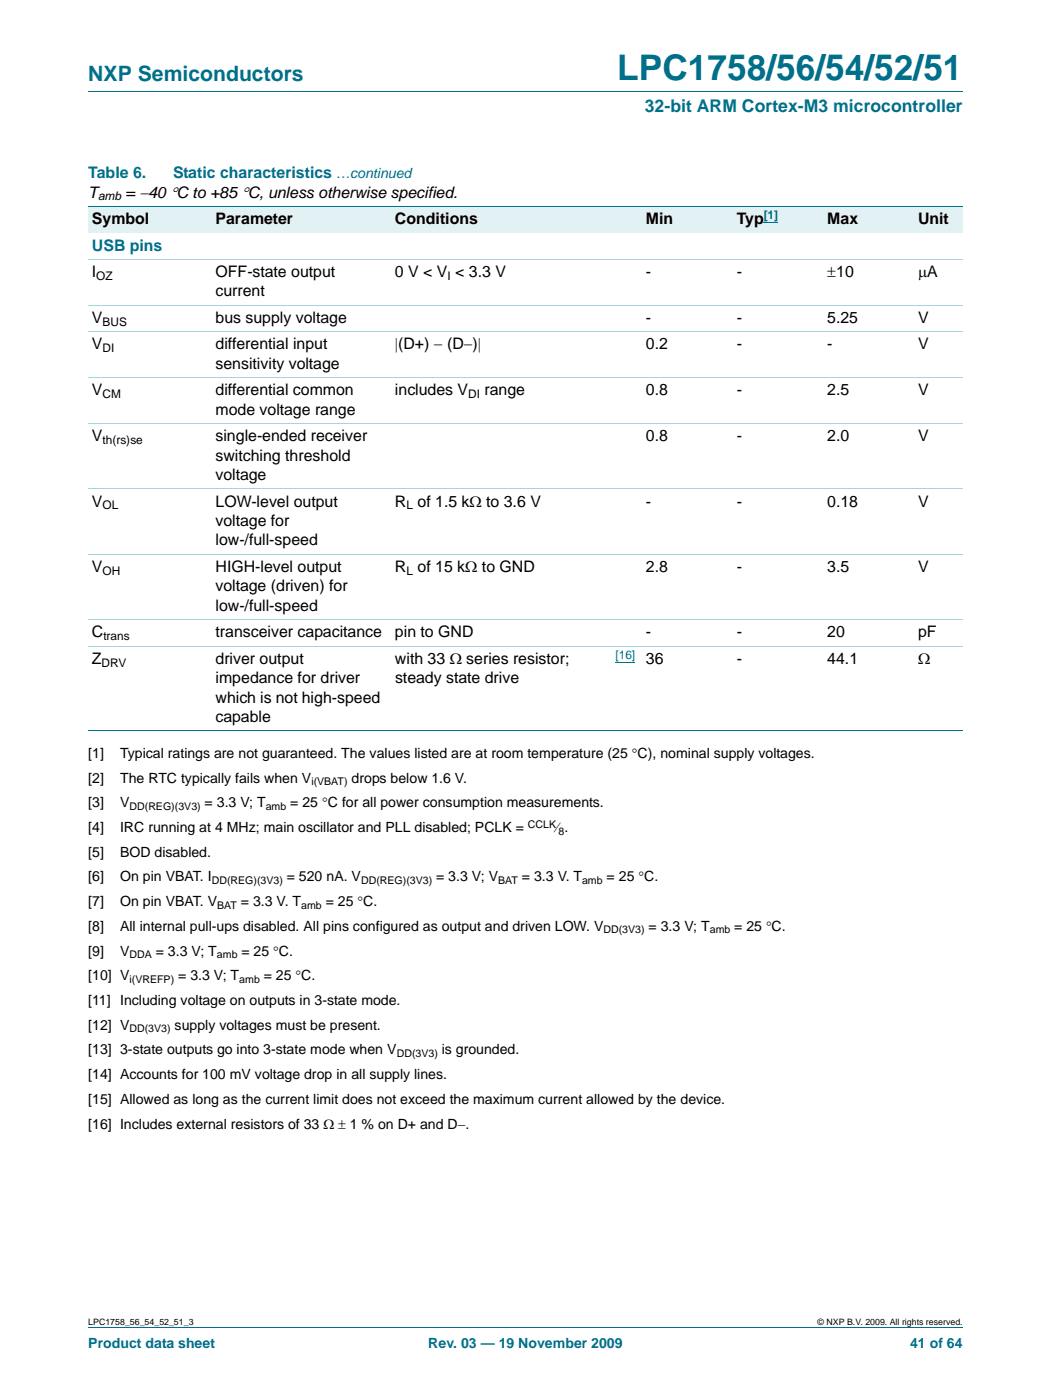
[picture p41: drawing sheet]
<svg xmlns="http://www.w3.org/2000/svg" width="210mm" height="280mm" viewBox="0 0 210 280" stroke-linecap="round" stroke-linejoin="round" font-family="sans-serif">
<defs><g id="words">
<text font-size="7" fill="#00708a" x="123.3" y="16">LPC1758/56/54/52/51</text>
<text font-size="4.2" fill="#00708a" x="17.6" y="16.2">NXP Semiconductors</text>
<text font-size="3.5" fill="#00708a" x="128.8" y="22.4">32-bit ARM Cortex-M3 microcontroller</text>
<g font-size="3.2" fill="#00708a">
<text x="17.6" y="35.6">Table 6.</text>
<text x="34.6" y="35.6">Static characteristics</text>
<text x="18.4" y="50.1">USB pins</text>
</g>
<g font-size="3.2">
<text x="17.6" y="39.5">T</text>
<text x="25.1" y="39.5">= −40 °C to +85 °C, unless otherwise specified.</text>
<text x="18.4" y="44.8">Symbol</text>
<text x="43.1" y="44.8">Parameter</text>
<text x="78.9" y="44.8">Conditions</text>
<text x="129" y="44.8">Min</text>
<text x="147.1" y="44.8">Typ</text>
<text x="165.2" y="44.8">Max</text>
<text x="183.3" y="44.8">Unit</text>
<text x="18.4" y="55.4">I</text>
<text x="43.1" y="55.4">OFF-state output</text>
<text x="43.1" y="59.2">current</text>
<text x="78.9" y="55.4">0 V &lt; V &lt; 3.3 V</text>
<text x="129" y="55.4">-</text>
<text x="147.1" y="55.4">-</text>
<text x="165.2" y="55.4">±10</text>
<text x="183.3" y="55.4">μA</text>
<text x="18.4" y="64.5">V</text>
<text x="43.1" y="64.5">bus supply voltage</text>
<text x="129" y="64.5">-</text>
<text x="147.1" y="64.5">-</text>
<text x="165.2" y="64.5">5.25</text>
<text x="183.3" y="64.5">V</text>
<text x="18.4" y="69.8">V</text>
<text x="43.1" y="69.8">differential input</text>
<text x="78.9" y="69.8">|(D+) − (D−)|</text>
<text x="129" y="69.8">0.2</text>
<text x="147.1" y="69.8">-</text>
<text x="165.2" y="69.8">-</text>
<text x="183.3" y="69.8">V</text>
<text x="43.1" y="73.7">sensitivity voltage</text>
<text x="18.4" y="79">V</text>
<text x="43.1" y="79">differential common</text>
<text x="43.1" y="82.9">mode voltage range</text>
<text x="78.9" y="79">includes V</text>
<text x="96.8" y="79">range</text>
<text x="129" y="79">0.8</text>
<text x="147.1" y="79">-</text>
<text x="165.2" y="79">2.5</text>
<text x="183.3" y="79">V</text>
<text x="18.4" y="88.2">V</text>
<text x="43.1" y="88.2">single-ended receiver</text>
<text x="129" y="88.2">0.8</text>
<text x="147.1" y="88.2">-</text>
<text x="165.2" y="88.2">2.0</text>
<text x="183.3" y="88.2">V</text>
<text x="43.1" y="92">switching threshold</text>
<text x="43.1" y="95.9">voltage</text>
<text x="18.4" y="101.2">V</text>
<text x="43.1" y="101.2">LOW-level output</text>
<text x="78.9" y="101.2">R of 1.5 kΩ to 3.6 V</text>
<text x="129" y="101.2">-</text>
<text x="147.1" y="101.2">-</text>
<text x="165.2" y="101.2">0.18</text>
<text x="183.3" y="101.2">V</text>
<text x="43.1" y="105.1">voltage for</text>
<text x="43.1" y="109">low-/full-speed</text>
<text x="18.4" y="114.3">V</text>
<text x="43.1" y="114.3">HIGH-level output</text>
<text x="43.1" y="118.1">voltage (driven) for</text>
<text x="78.9" y="114.3">R of 15 kΩ to GND</text>
<text x="129" y="114.3">2.8</text>
<text x="147.1" y="114.3">-</text>
<text x="165.2" y="114.3">3.5</text>
<text x="183.3" y="114.3">V</text>
<text x="43.1" y="122">low-/full-speed</text>
<text x="18.4" y="127.3">C</text>
<text x="43.1" y="127.3">transceiver capacitance</text>
<text x="78.9" y="127.3">pin to GND</text>
<text x="129" y="127.3">-</text>
<text x="147.1" y="127.3">-</text>
<text x="165.2" y="127.3">20</text>
<text x="183.3" y="127.3">pF</text>
<text x="18.4" y="132.6">Z</text>
<text x="43.1" y="132.6">driver output</text>
<text x="43.1" y="136.5">impedance for driver</text>
<text x="78.9" y="132.6">with 33 Ω series resistor;</text>
<text x="78.9" y="136.5">steady state drive</text>
<text x="129" y="132.6">36</text>
<text x="147.1" y="132.6">-</text>
<text x="165.2" y="132.6">44.1</text>
<text x="183.3" y="132.6">Ω</text>
<text x="43.1" y="140.4">which is not high-speed</text>
<text x="43.1" y="144.3">capable</text>
</g>
<g font-size="2.8" fill="#00708a">
<text x="67.1" y="35.6">…continued</text>
<text x="17.6" y="269.3">Product data sheet</text>
<text x="85.5" y="269.3">Rev. 03 — 19 November 2009</text>
<text x="181.8" y="269.3">41 of 64</text>
</g>
<g font-size="2.8">
<text x="17.6" y="151.4">[1]</text>
<text x="24" y="151.4">Typical ratings are not guaranteed. The values listed are at room temperature (25 °C), nominal supply voltages.</text>
<text x="17.6" y="156.4">[2]</text>
<text x="17.6" y="161.3">[3]</text>
<text x="24" y="161.3">V</text>
<text x="24" y="156.4">The RTC typically fails when V</text>
<text x="40.9" y="161.3">= 3.3 V; T</text>
<text x="58" y="161.3">= 25 °C for all power consumption measurements.</text>
<text x="70.2" y="156.4">drops below 1.6 V.</text>
<text x="17.6" y="166.3">[4]</text>
<text x="24" y="166.3">IRC running at 4 MHz; main oscillator and PLL disabled; PCLK =</text>
<text x="111.1" y="166.3">⁄.</text>
<text x="17.6" y="171.2">[5]</text>
<text x="24" y="171.2">BOD disabled.</text>
<text x="17.6" y="176.1">[6]</text>
<text x="24" y="176.1">On pin VBAT. I</text>
<text x="57.3" y="176.1">= 520 nA. V</text>
<text x="87.1" y="176.1">= 3.3 V; V</text>
<text x="104.2" y="176.1">= 3.3 V. T</text>
<text x="121.2" y="176.1">= 25 °C.</text>
<text x="17.6" y="181.1">[7]</text>
<text x="24" y="181.1">On pin VBAT. V</text>
<text x="48.1" y="181.1">= 3.3 V. T</text>
<text x="65.1" y="181.1">= 25 °C.</text>
<text x="17.6" y="186">[8]</text>
<text x="17.6" y="190.9">[9]</text>
<text x="24" y="186">All internal pull-ups disabled. All pins configured as output and driven LOW. V</text>
<text x="24" y="190.9">V</text>
<text x="31.1" y="190.9">= 3.3 V; T</text>
<text x="48.2" y="190.9">= 25 °C.</text>
<text x="129.5" y="186">= 3.3 V; T</text>
<text x="146.6" y="186">= 25 °C.</text>
<text x="17.6" y="195.9">[10] V</text>
<text x="35.6" y="195.9">= 3.3 V; T</text>
<text x="52.7" y="195.9">= 25 °C.</text>
<text x="17.6" y="200.8">[11] Including voltage on outputs in 3-state mode.</text>
<text x="17.6" y="205.8">[12] V</text>
<text x="34.9" y="205.8">supply voltages must be present.</text>
<text x="17.6" y="210.7">[13] 3-state outputs go into 3-state mode when V</text>
<text x="17.6" y="215.6">[14] Accounts for 100 mV voltage drop in all supply lines.</text>
<text x="88.2" y="210.7">is grounded.</text>
<text x="17.6" y="220.6">[15] Allowed as long as the current limit does not exceed the maximum current allowed by the device.</text>
<text x="17.6" y="225.5">[16] Includes external resistors of 33 Ω ± 1 % on D+ and D−.</text>
</g>
<g font-size="2.4">
<text x="19.6" y="40.1">amb</text>
<text x="19.2" y="55.9">OZ</text>
<text x="89.4" y="55.9">I</text>
<text x="20.5" y="65.1">BUS</text>
<text x="20.5" y="70.4">DI</text>
<text x="20.5" y="79.6">CM</text>
<text x="93.5" y="79.6">DI</text>
<text x="20.5" y="88.7">th(rs)se</text>
<text x="20.5" y="101.8">OL</text>
<text x="81.2" y="101.8">L</text>
<text x="20.5" y="114.8">OH</text>
<text x="81.2" y="114.8">L</text>
<text x="20.6" y="127.9">trans</text>
<text x="20.3" y="133.2">DRV</text>
</g>
<g font-size="2.4" fill="#00f">
<text x="152.5" y="43.8">[1]</text>
<text x="122.9" y="131.7">[16]</text>
</g>
<g font-size="2.1">
<text x="25.9" y="161.8">DD(REG)(3V3)</text>
<text x="53.1" y="161.8">amb</text>
<text x="62.2" y="156.9">i(VBAT)</text>
<text x="105.4" y="165.4">CCLK</text>
<text x="111.5" y="166.8">8</text>
<text x="42.3" y="176.6">DD(REG)(3V3)</text>
<text x="72.1" y="176.6">DD(REG)(3V3)</text>
<text x="99.5" y="176.6">BAT</text>
<text x="116.3" y="176.6">amb</text>
<text x="43.4" y="181.6">BAT</text>
<text x="60.2" y="181.6">amb</text>
<text x="25.9" y="191.4">DDA</text>
<text x="43.3" y="191.4">amb</text>
<text x="120.5" y="186.5">DD(3V3)</text>
<text x="141.8" y="186.5">amb</text>
<text x="25.9" y="196.4">i(VREFP)</text>
<text x="47.8" y="196.4">amb</text>
<text x="25.9" y="206.3">DD(3V3)</text>
<text x="79.2" y="211.2">DD(3V3)</text>
</g>
<g font-size="1.8">
<text x="17.6" y="264.7">LPC1758_56_54_52_51_3</text>
<text x="163.3" y="264.7">© NXP B.V. 2009. All rights reserved.</text>
</g>
</g></defs>
<path d="M17.6 18.3h174.7M17.6 265.3h174.7" fill="none" stroke="#00708a" stroke-width=".2"/>
<path d="M122.9 132.4h4" fill="none" stroke="#00f" stroke-width=".2"/>
<g fill="#e2f1f4">
<path d="M17.6 41.2h24.8v5.3h-24.8z"/>
<path d="M42.4 41.2h35.8v5.3h-35.8z"/>
<path d="M78.2 41.2h39v5.3h-39z"/>
<path d="M117.2 41.2h11.1v5.3h-11.1z"/>
<path d="M128.3 41.2h18.1v5.3h-18.1z"/>
<path d="M146.4 41.2h18.1v5.3h-18.1z"/>
</g>
<path d="M152.5 44.5h2.9" fill="none" stroke="#00f" stroke-width=".2"/>
<g fill="#e2f1f4">
<path d="M164.5 41.2h18.1v5.3h-18.1z"/>
<path d="M182.6 41.2h9.7v5.3h-9.7z"/>
</g>
<path d="M17.6 41.2h174.7M17.6 146h174.7" fill="none" stroke="#00708a" stroke-width=".2"/>
<path d="M17.6 51.8h174.7M17.6 61h174.7M17.6 66.3h174.7M17.6 75.5h174.7M17.6 84.6h174.7M17.6 97.7h174.7M17.6 110.7h174.7M17.6 123.8h174.7M17.6 129.1h174.7" fill="none" stroke="#a5d5dc" stroke-width=".2"/>
<use href="#words"/>
</svg>
